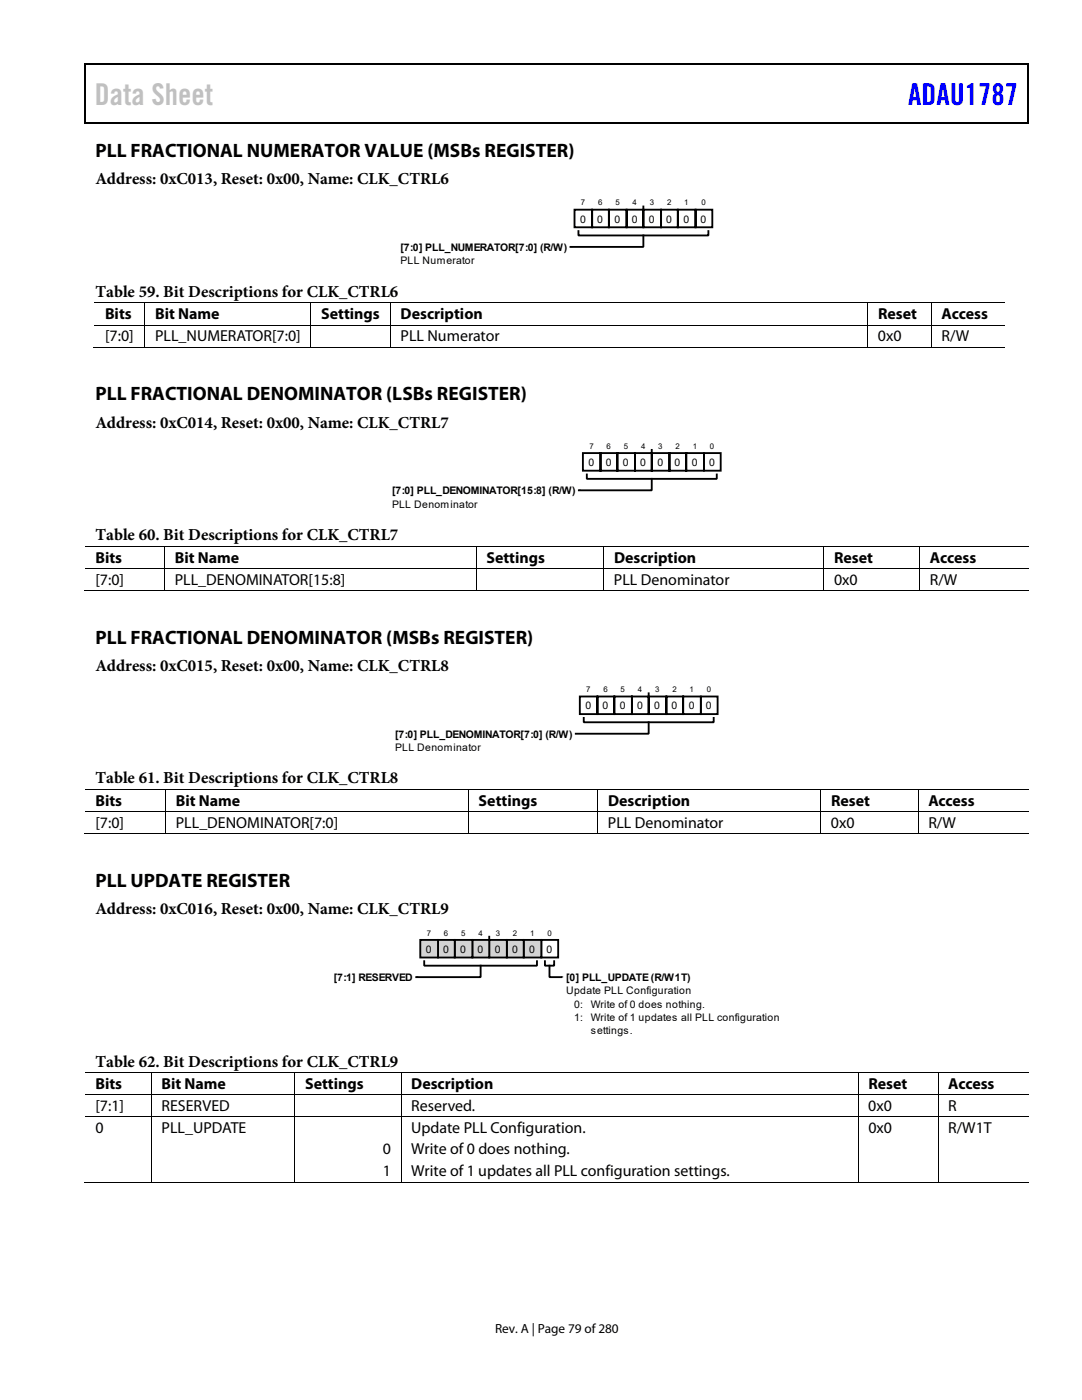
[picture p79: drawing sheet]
<svg xmlns="http://www.w3.org/2000/svg" width="216mm" height="279mm" viewBox="0 0 216 279" stroke-linecap="round" stroke-linejoin="round" font-family="sans-serif">
<defs><g id="words">
<text font-size="6" fill="#c0c0c0" x="18.9" y="21">Data Sheet</text>
<text font-size="6" fill="#00f" x="181.2" y="21">ADAU1787</text>
<g font-size="3.9">
<text x="19" y="31.3">PLL FRACTIONAL NUMERATOR VALUE (MSBs REGISTER)</text>
<text x="19" y="79.9">PLL FRACTIONAL DENOMINATOR (LSBs REGISTER)</text>
<text x="19" y="128.5">PLL FRACTIONAL DENOMINATOR (MSBs REGISTER)</text>
<text x="19" y="177">PLL UPDATE REGISTER</text>
</g>
<g font-size="3.3">
<text x="19" y="36.8">Address: 0xC013, Reset: 0x00, Name: CLK_CTRL6</text>
<text x="19" y="59.2">Table 59. Bit Descriptions for CLK_CTRL6</text>
<text x="19" y="85.4">Address: 0xC014, Reset: 0x00, Name: CLK_CTRL7</text>
<text x="19" y="107.8">Table 60. Bit Descriptions for CLK_CTRL7</text>
<text x="19" y="133.9">Address: 0xC015, Reset: 0x00, Name: CLK_CTRL8</text>
<text x="19" y="156.4">Table 61. Bit Descriptions for CLK_CTRL8</text>
<text x="19" y="182.5">Address: 0xC016, Reset: 0x00, Name: CLK_CTRL9</text>
<text x="19" y="212.9">Table 62. Bit Descriptions for CLK_CTRL9</text>
</g>
<g font-size="3.2">
<text x="21" y="63.7">Bits</text>
<text x="30.9" y="63.7">Bit Name</text>
<text x="64.1" y="63.7">Settings</text>
<text x="79.9" y="63.7">Description</text>
<text x="175.2" y="63.7">Reset</text>
<text x="187.9" y="63.7">Access</text>
<text x="21" y="68.1">[7:0]</text>
<text x="30.9" y="68.1">PLL_NUMERATOR[7:0]</text>
<text x="79.9" y="68.1">PLL Numerator</text>
<text x="175.2" y="68.1">0x0</text>
<text x="187.9" y="68.1">R/W</text>
<text x="19" y="112.3">Bits</text>
<text x="34.9" y="112.3">Bit Name</text>
<text x="97.1" y="112.3">Settings</text>
<text x="122.5" y="112.3">Description</text>
<text x="166.4" y="112.3">Reset</text>
<text x="185.6" y="112.3">Access</text>
<text x="19" y="116.7">[7:0]</text>
<text x="34.9" y="116.7">PLL_DENOMINATOR[15:8]</text>
<text x="122.5" y="116.7">PLL Denominator</text>
<text x="166.4" y="116.7">0x0</text>
<text x="185.6" y="116.7">R/W</text>
<text x="19" y="160.8">Bits</text>
<text x="35.1" y="160.8">Bit Name</text>
<text x="95.5" y="160.8">Settings</text>
<text x="121.3" y="160.8">Description</text>
<text x="165.8" y="160.8">Reset</text>
<text x="185.2" y="160.8">Access</text>
<text x="19" y="165.2">[7:0]</text>
<text x="35.1" y="165.2">PLL_DENOMINATOR[7:0]</text>
<text x="121.3" y="165.2">PLL Denominator</text>
<text x="165.8" y="165.2">0x0</text>
<text x="185.3" y="165.2">R/W</text>
<text x="19" y="217.3">Bits</text>
<text x="19" y="221.7">[7:1]</text>
<text x="32.2" y="217.3">Bit Name</text>
<text x="32.2" y="221.7">RESERVED</text>
<text x="60.9" y="217.3">Settings</text>
<text x="82" y="221.7">Reserved.</text>
<text x="82.1" y="217.3">Description</text>
<text x="173.3" y="221.7">0x0</text>
<text x="173.3" y="217.3">Reset</text>
<text x="189.2" y="221.7">R</text>
<text x="189.2" y="217.3">Access</text>
<text x="19" y="226.1">0</text>
<text x="32.2" y="226.1">PLL_UPDATE</text>
<text x="82.1" y="226.1">Update PLL Configuration.</text>
<text x="173.3" y="226.1">0x0</text>
<text x="189.2" y="226.1">R/W1T</text>
<text x="76.4" y="230.4">0</text>
<text x="82.1" y="230.4">Write of 0 does nothing.</text>
<text x="76.4" y="234.7">1</text>
<text x="82.1" y="234.7">Write of 1 updates all PLL configuration settings.</text>
</g>
<text font-size="2.6" x="98.8" y="266">Rev. A | Page 79 of 280</text>
<g font-size="2.1">
<text x="115.7" y="44.4">0</text>
<text x="119.2" y="44.4">0</text>
<text x="122.6" y="44.4">0</text>
<text x="126.1" y="44.4">0</text>
<text x="129.5" y="44.4">0</text>
<text x="132.9" y="44.4">0</text>
<text x="136.4" y="44.4">0</text>
<text x="139.8" y="44.4">0</text>
<text x="79.9" y="50.1">[7:0] PLL_NUMERATOR[7:0] (R/W)</text>
<text x="79.9" y="52.7">PLL Numerator</text>
<text x="117.4" y="93">0</text>
<text x="120.9" y="93">0</text>
<text x="124.3" y="93">0</text>
<text x="127.7" y="93">0</text>
<text x="131.2" y="93">0</text>
<text x="134.6" y="93">0</text>
<text x="138" y="93">0</text>
<text x="141.5" y="93">0</text>
<text x="78.2" y="101.3">PLL Denominator</text>
<text x="78.2" y="98.7">[7:0] PLL_DENOMINATOR[15:8] (R/W)</text>
<text x="116.8" y="141.6">0</text>
<text x="120.2" y="141.6">0</text>
<text x="123.7" y="141.6">0</text>
<text x="127.1" y="141.6">0</text>
<text x="130.6" y="141.6">0</text>
<text x="134" y="141.6">0</text>
<text x="137.4" y="141.6">0</text>
<text x="140.9" y="141.6">0</text>
<text x="78.8" y="147.2">[7:0] PLL_DENOMINATOR[7:0] (R/W)</text>
<text x="78.8" y="149.9">PLL Denominator</text>
<text x="85" y="190.1">0</text>
<text x="88.4" y="190.1">0</text>
<text x="91.8" y="190.1">0</text>
<text x="95.3" y="190.1">0</text>
<text x="98.7" y="190.1">0</text>
<text x="102.2" y="190.1">0</text>
<text x="105.6" y="190.1">0</text>
<text x="109.1" y="190.1">0</text>
<text x="66.6" y="195.8">[7:1] RESERVED</text>
<text x="113" y="195.8">[0] PLL_UPDATE (R/W1T)</text>
<text x="113" y="198.4">Update PLL Configuration</text>
<text x="114.6" y="203.7">1:</text>
<text x="114.6" y="201.1">0:</text>
<text x="117.9" y="203.7">Write of 1 updates all PLL configuration</text>
<text x="117.9" y="201.1">Write of 0 does nothing.</text>
<text x="117.9" y="206.4">settings.</text>
</g>
<g font-size="1.6">
<text x="115.9" y="41">7</text>
<text x="119.4" y="41">6</text>
<text x="122.8" y="41">5</text>
<text x="126.2" y="41">4</text>
<text x="129.7" y="41">3</text>
<text x="133.1" y="41">2</text>
<text x="136.5" y="41">1</text>
<text x="140" y="41">0</text>
<text x="117.6" y="89.6">7</text>
<text x="121" y="89.6">6</text>
<text x="124.5" y="89.6">5</text>
<text x="127.9" y="89.6">4</text>
<text x="131.3" y="89.6">3</text>
<text x="134.8" y="89.6">2</text>
<text x="138.2" y="89.6">1</text>
<text x="141.7" y="89.6">0</text>
<text x="117" y="138.1">7</text>
<text x="120.4" y="138.1">6</text>
<text x="123.8" y="138.1">5</text>
<text x="127.3" y="138.1">4</text>
<text x="130.7" y="138.1">3</text>
<text x="134.2" y="138.1">2</text>
<text x="137.6" y="138.1">1</text>
<text x="141.1" y="138.1">0</text>
<text x="85.2" y="186.7">7</text>
<text x="88.6" y="186.7">6</text>
<text x="92" y="186.7">5</text>
<text x="95.5" y="186.7">4</text>
<text x="98.9" y="186.7">3</text>
<text x="102.3" y="186.7">2</text>
<text x="105.8" y="186.7">1</text>
<text x="109.2" y="186.7">0</text>
</g>
</g></defs>
<path d="M16.9 12.7h.2v1h-.2zM205.1 12.7h.2v1h-.2zM205.1 12.7h.2v.3h-.2zM82.3 24.4h.2v.3h-.2zM205.1 24.4h.2v.3h-.2z" fill="#000"/>
<path d="M16.9 12.8h188.2M17 13.7v11M205.2 13.7v11M205.1 24.5h-188.2" fill="none" stroke="#000" stroke-width=".25"/>
<g fill="none" stroke="#000" stroke-width=".37">
<path d="M114.6 41.8h3.6v3.6h-3.6zM115.4 46.1v.9h26v-.9M118.2 41.8h3.3v3.6h-3.3zM121.5 41.8h3.5v3.6h-3.5zM125 41.8h3.4v3.6h-3.4zM128.4 41.8h3.5v3.6h-3.5zM128.4 47v2.3h-14.6M128.4 41.2v.7M131.9 41.8h3.4v3.6h-3.4zM135.3 41.8h3.5v3.6h-3.5zM138.8 41.8h3.3v3.6h-3.3zM116.3 90.4h3.5v3.5h-3.5z"/>
<path d="M117.1 94.7v.9h25.9v-.9M119.8 90.4h3.4v3.5h-3.4zM123.2 90.4h3.5v3.5h-3.5zM126.7 90.4h3.3v3.5h-3.3zM130 90.4h3.6v3.5h-3.6zM130 95.6v2.3h-14.5M130 89.8v.7M133.6 90.4h3.3v3.5h-3.3zM136.9 90.4h3.6v3.5h-3.6zM140.5 90.4h3.3v3.5h-3.3zM115.7 139h3.5v3.5h-3.5zM119.2 139h3.4v3.5h-3.4z"/>
<path d="M122.6 139h3.5v3.5h-3.5zM126.1 139h3.3v3.5h-3.3zM129.4 139h3.6v3.5h-3.6zM129.4 138.4v.6M133 139h3.3v3.5h-3.3zM136.3 139h3.5v3.5h-3.5zM139.8 139h3.4v3.5h-3.4zM116.5 143.3v.8h25.9v-.8M129.4 144.1v2.3h-14.5M108 187.6h3.4v3.5h-3.4z"/>
</g>
<g fill="none" stroke="#000" stroke-width=".2">
<path d="M113.9 49.2h.1M18.7 69.3h10.2M18.9 60.5h181.6M18.9 64.9h181.6M28.9 60.5v4.4M28.9 64.9v4.4M29 69.3h33M62 60.5v4.4M62 64.9v4.4M62.1 69.3h15.8M77.9 60.5v4.4M77.9 64.9v4.4"/>
<path d="M78 69.3h95.1M173.2 60.5v4.4M173.2 64.9v4.4M173.2 69.3h12.6M185.9 60.5v4.4M185.9 64.9v4.4M185.9 69.3h14.6M115.6 97.8h.1M16.8 117.9h16M17 109h188.2M17 113.5h188.2M32.9 109.1v4.3"/>
<path d="M32.9 113.5v4.4h62.1M95 109.1v4.3M95 113.5v4.4M95.1 117.9h25.4M120.5 109.1v4.3M120.5 113.5v4.4h43.9M164.4 109.1v4.3M164.4 113.5v4.4h19.1M183.5 109.1v4.3M183.5 113.5v4.4M183.6 117.9h21.6M17 157.6h188.2"/>
<path d="M33.1 157.6v4.4M93.5 157.6v4.4M115 146.4h.1M119.3 157.6v4.4M163.8 157.6v4.4M183.2 157.6v4.4M16.8 166.4h16.2M17 162h188.2M33.1 162.1v4.4M33.1 166.4h60.3M93.5 162.1v4.4M93.5 166.4h25.8"/>
<path d="M119.3 162.1v4.4M119.4 166.4h44.3M163.8 162.1v4.4M163.8 166.4h19.4M183.2 162.1v4.4M183.3 166.4h21.9"/>
</g>
<path d="M104.5 187.6h3.5v3.5h-3.5z" fill="#d3d3d3"/>
<path d="M104.5 187.6h3.5v3.5h-3.5z" fill="none" stroke="#000" stroke-width=".37"/>
<path d="M101.1 187.6h3.4v3.5h-3.4z" fill="#d3d3d3"/>
<path d="M101.1 187.6h3.4v3.5h-3.4z" fill="none" stroke="#000" stroke-width=".37"/>
<path d="M97.6 187.6h3.5v3.5h-3.5z" fill="#d3d3d3"/>
<path d="M97.6 187.6h3.5v3.5h-3.5z" fill="none" stroke="#000" stroke-width=".37"/>
<path d="M94.3 187.6h3.3v3.5h-3.3z" fill="#d3d3d3"/>
<path d="M94.3 187.6h3.3v3.5h-3.3z" fill="none" stroke="#000" stroke-width=".37"/>
<path d="M90.7 187.6h3.6v3.5h-3.6z" fill="#d3d3d3"/>
<path d="M90.7 187.6h3.6v3.5h-3.6z" fill="none" stroke="#000" stroke-width=".37"/>
<path d="M87.4 187.6h3.3v3.5h-3.3z" fill="#d3d3d3"/>
<path d="M87.4 187.6h3.3v3.5h-3.3z" fill="none" stroke="#000" stroke-width=".37"/>
<path d="M83.9 187.6h3.5v3.5h-3.5z" fill="#d3d3d3"/>
<path d="M83.9 187.6h3.5v3.5h-3.5zM84.6 191.8v.9h22.5v-.9M95.9 192.7v2.3h-12.8M97.6 186.9v.7M108.7 191.8v.9h1.9v-.9M109.6 192.7v2.3h2.4" fill="none" stroke="#000" stroke-width=".37"/>
<g fill="none" stroke="#000" stroke-width=".2">
<path d="M83.2 195h.1M112.1 195h.1M17 214.1h188.2M17 218.5h188.2M30.2 214.1v4.4M30.2 218.6v4.3M58.8 214.1v4.4M58.8 218.6v4.3M80 214.1v4.4M80 218.6v4.3M171.2 214.1v4.4M171.2 218.6v4.3"/>
<path d="M187.2 214.1v4.4M187.2 218.6v4.3M16.8 235.9h13.4M17 222.9h188.2M30.2 222.9v13M30.3 235.9h28.5M58.8 222.9v13M58.9 235.9h21.1M80 222.9v13M80.1 235.9h91.1M171.2 222.9v13M171.3 235.9h15.8"/>
<path d="M187.2 222.9v13M187.2 235.9h18"/>
</g>
<use href="#words"/>
</svg>
